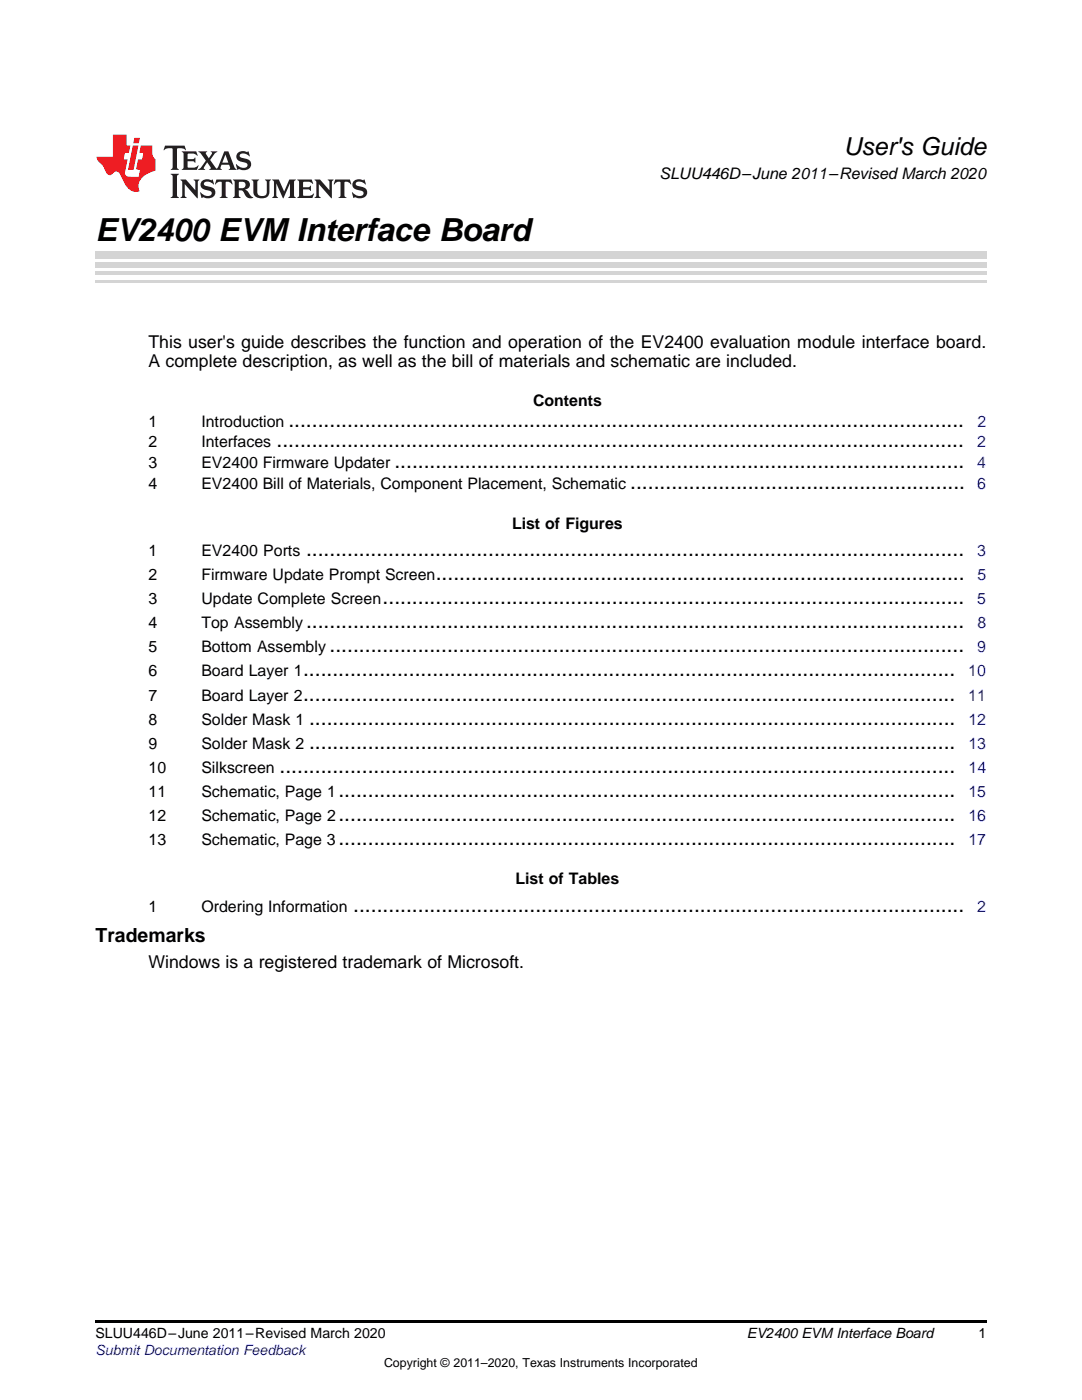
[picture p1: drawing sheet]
<svg xmlns="http://www.w3.org/2000/svg" width="216mm" height="279mm" viewBox="0 0 216 279" stroke-linecap="round" stroke-linejoin="round" font-family="sans-serif">
<defs><g id="words">
<text font-size="6.3" x="19" y="48">EV2400 EVM Interface Board</text>
<text font-size="4.9" x="168.3" y="30.9">User's Guide</text>
<g font-size="4.2">
<text x="55.2" y="89.3">.....................................................................................................................</text>
<text x="57.5" y="85.1">...................................................................................................................</text>
<text x="78.7" y="93.5">.................................................................................................</text>
<text x="125.8" y="97.6">.........................................................</text>
<text x="61.1" y="111">................................................................................................................</text>
<text x="87" y="115.8">..........................................................................................</text>
<text x="61.1" y="125.4">................................................................................................................</text>
<text x="76.3" y="120.6">...................................................................................................</text>
<text x="65.8" y="130.2">............................................................................................................</text>
<text x="60.5" y="135">...............................................................................................................</text>
<text x="60.5" y="139.8">...............................................................................................................</text>
<text x="61.7" y="144.6">..............................................................................................................</text>
<text x="61.7" y="149.4">..............................................................................................................</text>
<text x="55.8" y="154.2">...................................................................................................................</text>
<text x="67.5" y="159">.........................................................................................................</text>
<text x="67.5" y="163.8">.........................................................................................................</text>
<text x="67.5" y="168.6">.........................................................................................................</text>
<text x="70.5" y="182">........................................................................................................</text>
</g>
<text font-size="3.9" x="19" y="188">Trademarks</text>
<g font-size="3.5">
<text x="29.6" y="69.4">This user's guide describes the function and operation of the EV2400 evaluation module interface board.</text>
<text x="29.6" y="73.3">A complete description, as well as the bill of materials and schematic are included.</text>
<text x="29.6" y="193.2">Windows is a registered trademark of Microsoft.</text>
</g>
<g font-size="3.2">
<text x="131.6" y="35.7">SLUU446D–June 2011–Revised March 2020</text>
<text x="106.4" y="81.1">Contents</text>
<text x="29.6" y="85.1">1</text>
<text x="29.6" y="89.3">2</text>
<text x="40.2" y="85.1">Introduction</text>
<text x="40.2" y="89.3">Interfaces</text>
<text x="29.6" y="93.5">3</text>
<text x="40.2" y="93.5">EV2400 Firmware Updater</text>
<text x="29.6" y="97.6">4</text>
<text x="40.2" y="97.6">EV2400 Bill of Materials, Component Placement, Schematic</text>
<text x="102.2" y="105.5">List of Figures</text>
<text x="29.6" y="111">1</text>
<text x="40.2" y="111">EV2400 Ports</text>
<text x="29.6" y="115.8">2</text>
<text x="40.2" y="115.8">Firmware Update Prompt Screen</text>
<text x="29.6" y="120.6">3</text>
<text x="29.6" y="125.4">4</text>
<text x="40.2" y="120.6">Update Complete Screen</text>
<text x="40.2" y="125.4">Top Assembly</text>
<text x="29.6" y="130.2">5</text>
<text x="40.2" y="130.2">Bottom Assembly</text>
<text x="29.6" y="135">6</text>
<text x="40.2" y="135">Board Layer 1</text>
<text x="29.6" y="139.8">7</text>
<text x="40.2" y="139.8">Board Layer 2</text>
<text x="29.6" y="144.6">8</text>
<text x="29.6" y="149.4">9</text>
<text x="40.2" y="144.6">Solder Mask 1</text>
<text x="40.2" y="149.4">Solder Mask 2</text>
<text x="29.6" y="154.2">10</text>
<text x="40.2" y="154.2">Silkscreen</text>
<text x="29.6" y="159">11</text>
<text x="40.2" y="159">Schematic, Page 1</text>
<text x="29.6" y="163.8">12</text>
<text x="40.2" y="163.8">Schematic, Page 2</text>
<text x="29.6" y="168.6">13</text>
<text x="40.2" y="168.6">Schematic, Page 3</text>
<text x="102.9" y="176.5">List of Tables</text>
<text x="29.6" y="182">1</text>
<text x="40.2" y="182">Ordering Information</text>
</g>
<g font-size="3.2" fill="#00f">
<text x="195" y="89.3">2</text>
<text x="195" y="85.1">2</text>
<text x="195" y="93.5">4</text>
<text x="195" y="97.6">6</text>
<text x="195" y="111">3</text>
<text x="195" y="115.8">5</text>
<text x="195" y="120.6">5</text>
<text x="195" y="125.4">8</text>
<text x="195" y="130.2">9</text>
<text x="193.2" y="135">10</text>
<text x="193.2" y="139.8">11</text>
<text x="193.2" y="144.6">12</text>
<text x="193.2" y="149.4">13</text>
<text x="193.3" y="154.2">14</text>
<text x="193.2" y="159">15</text>
<text x="193.2" y="163.8">16</text>
<text x="193.2" y="168.6">17</text>
<text x="195" y="182">2</text>
</g>
<g font-size="2.8">
<text x="19" y="267.1">SLUU446D–June 2011–Revised March 2020</text>
<text x="149" y="267.1">EV2400 EVM Interface Board</text>
<text x="195.3" y="267">1</text>
</g>
<text font-size="2.8" fill="#00f" x="19" y="270.4">Submit Documentation Feedback</text>
<text font-size="2.5" x="76.6" y="272.7">Copyright © 2011–2020, Texas Instruments Incorporated</text>
</g></defs>
<path d="M19 263.5h177.8v.6h-177.8z" fill="#000"/>
<path d="M19 56.1h177.8" fill="none" stroke="#d4d4d4" stroke-width=".42"/>
<g fill="#d4d4d4">
<path d="M19 54.2h177.8v.7h-177.8z"/>
<path d="M19 52.4h177.8v1h-177.8z"/>
<path d="M19 50.3h177.8v1.4h-177.8z"/>
</g>
<path d="M32.9 29.1l-.3 .9h.1a1.64 1.64 0 0 1 1.7-.3l.1 3.6-.4 .6h1.6l-.4-.6v-3.5v-.1l.4-.1a1.36 1.36 0 0 1 1.3 .4h.1l-.3-.9zM36.3 30.2l.3 .3v.3v2.5v.3l-.3 .3h3l.3-.9h-.1a1.87 1.87 0 0 1-2 .4l-.1-1.2h1.2l.4 .3v-1.1l-.4 .3-1.2 .1 .1-1.1 .2-.1a1.66 1.66 0 0 1 1.7 .5l.1-.1-.3-.8zM39.6 30.2l1.5 1.9-.9 1.2-.7 .6h1.4l-.3-.3 .7-1.2 .8 1.2-.3 .3h2.5l-.3-.3 .2-.7h1.5l.2 .6-.3 .4h1.6l-.4-.5-1.2-3.2h-.8l-1.2 2.9-.4 .6-1.3-1.8 .9-1.1 .6-.6h-1.4l.3 .3-.6 1.1-.6-1 .2-.4zM45 30.8l.6 1.7h-1.2zM47.4 30.6a1.04 1.04 0 0 0-.2 1.1 1.04 1.04 0 0 0 1 .6l1 .2a.5 .5 0 0 1 .2 .6 .5 .5 0 0 1-.5 .4 1.76 1.76 0 0 1-1.7-.8l-.1 .1 .3 1.1 .2-.1a2.54 2.54 0 0 0 2.2-.3 1.12 1.12 0 0 0 .2-1.2 1.12 1.12 0 0 0-1-.6l-1-.3a.4 .4 0 0 1-.2-.4 .4 .4 0 0 1 .4-.3 1.6 1.6 0 0 1 1.6 .5h.1l-.3-1-.3 .2-.2-.1a1.62 1.62 0 0 0-1.7 .3zM34.1 34.7l.3 .3 .1 .3v3.6l-.1 .3-.3 .3h1.6l-.3-.3-.1-.3v-3.6l.1-.3 .3-.3zM36 35.8l.4 .6v2.5l-.1 .3-.3 .3h1.2l-.3-.6v-2.1l2.6 2.8v-3.2l.3-.6h-1.2l.3 .4 .1 1.7-1.9-2.1zM40.3 36.2a1.04 1.04 0 0 0-.2 1.1 1.04 1.04 0 0 0 .9 .6l1 .3a.5 .5 0 0 1 .2 .5 .5 .5 0 0 1-.4 .4 1.76 1.76 0 0 1-1.8-.7h-.1l.3 1.1 .2-.1a2.55 2.55 0 0 0 2.3-.3 1.12 1.12 0 0 0 .2-1.2 1.12 1.12 0 0 0-1-.6l-1-.3a.41 .41 0 0 1-.2-.4 .41 .41 0 0 1 .4-.3 1.6 1.6 0 0 1 1.5 .5h.1l-.3-1-.2 .2-.2-.1a1.64 1.64 0 0 0-1.7 .3zM43.2 35.8l-.3 1h.1a.95 .95 0 0 1 1.2-.5v2.6v.3l-.4 .3h1.6l-.3-.3-.1-.3v-2.4l.3-.2a1.02 1.02 0 0 1 1 .5h.1l-.3-1zM46.5 35.8l.3 .4v.2v2.5v.3l-.3 .3h1.5l-.3-.3-.1-1.2a.9 .9 0 0 1 1.2 .8 1.07 1.07 0 0 0 1.7 .6 1.97 1.97 0 0 1-1.1-1.3l-.5-.3a.98 .98 0 0 0 1-1 .98 .98 0 0 0-1-.9zM47.7 36.3h.2a.81 .81 0 0 1 1.1 .6 .64 .64 0 0 1-.7 .7h-.7zM50.2 35.8l.3 .4 .1 .2v1.9a1.59 1.59 0 0 0 2.1 1.2 1.15 1.15 0 0 0 1.1-1.2v-2.1l.3-.4h-1.2l.3 .6v1.9a.97 .97 0 0 1-.7 .9 .97 .97 0 0 1-1.1-.6l-.1-2.2 .1-.2 .3-.4zM54.3 35.8l.3 .4 .1 .2v2.5l-.4 .6h1.2l-.4-.6v-2.3l1.4 3 1.4-3v2.3l-.4 .6h1.5l-.3-.3v-.3v-2.5v-.2l.3-.4h-1.3l-1 2.4-1.1-2.4zM59.3 35.8l.3 .4 .1 .2v2.5l-.1 .3-.3 .3h3l.4-.8-.1-.1a1.88 1.88 0 0 1-2.1 .4v-1.2h1.2l.3 .3v-1l-.3 .2-1.2 .1v-1l.3-.1a1.66 1.66 0 0 1 1.6 .4h.1l-.3-.9zM62.8 35.8l.3 .6v2.5v.3l-.3 .3h1.2l-.4-.6v-2.1l2.6 2.8v-3.2l.3-.6h-1.1l.3 .4v1.7l-1.8-2.1zM66.9 35.8l-.3 1h.1a.95 .95 0 0 1 1.2-.5v2.6v.3l-.4 .3h1.6l-.3-.3-.1-.3v-2.4l.3-.2a1.02 1.02 0 0 1 1 .5h.1l-.3-1zM70.6 36.2a1.04 1.04 0 0 0-.2 1.1 1.04 1.04 0 0 0 .9 .6l1 .3a.5 .5 0 0 1 .2 .5 .5 .5 0 0 1-.4 .4 1.75 1.75 0 0 1-1.8-.7h-.1l.3 1.1 .2-.1a2.56 2.56 0 0 0 2.3-.3 1.12 1.12 0 0 0 .2-1.2 1.12 1.12 0 0 0-1-.6l-1-.3a.4 .4 0 0 1-.2-.4 .4 .4 0 0 1 .4-.3 1.6 1.6 0 0 1 1.5 .5h.1l-.3-1-.2 .2-.2-.1a1.64 1.64 0 0 0-1.7 .3z" fill="#231f20"/>
<path d="M22.5 26.9v4.4h-3.2a2.57 2.57 0 0 0 1.2 1.7l.4 .8a1.22 1.22 0 0 0 1.3 1.1l.2-.2a.9 .9 0 0 1 1-.5 .9 .9 0 0 1 .7 .9l.5 1.1a2.58 2.58 0 0 0 3.3 1.9 2.35 2.35 0 0 1 .9-3.1l1.1-.6 1.1-.3v-2.3a1.45 1.45 0 0 1-.6-1.3v-1.5h-2.3l-.3 1.5h.8l-.2 1.3h-.9l-.3 1.6 .1 .4 .7 .1-.3 1.4h-1.1a1.52 1.52 0 0 1-1.7-.6l.6-2.9h-.8l.2-1.3h.8l.3-1.5h-.7v-2.1zM26.5 29l-1 4.9h1.2l.9-4.9zM26.8 27.5l-.2 1.1h1.1l.2-1.1z" fill="#ee1d23"/>
<use href="#words"/>
</svg>
